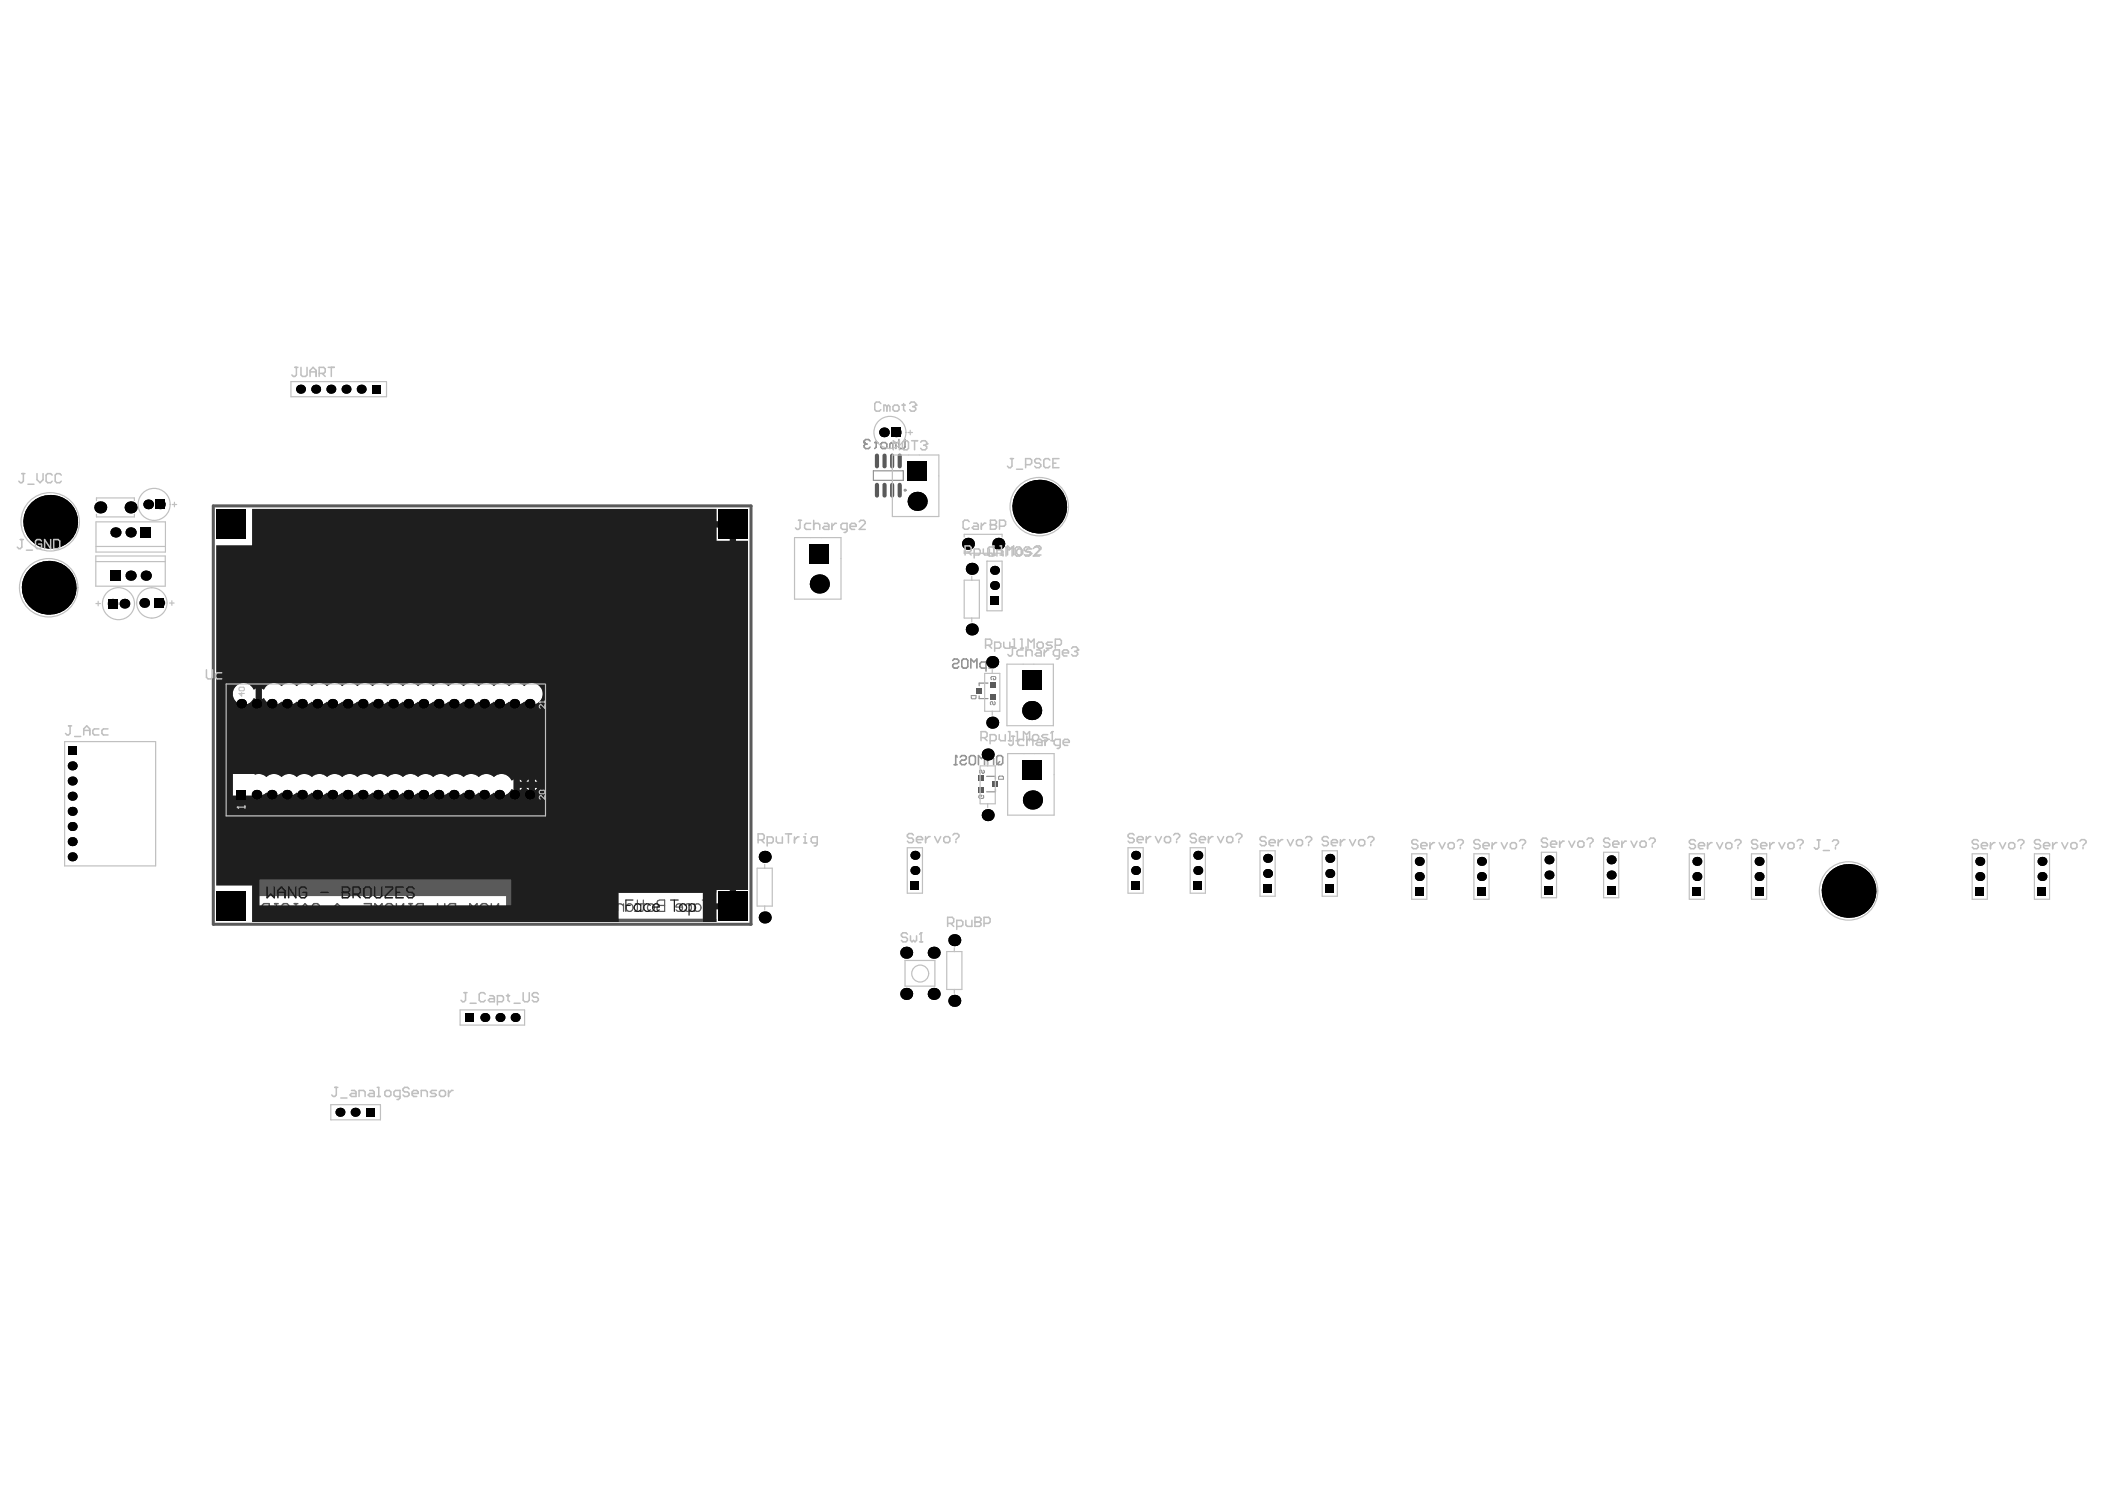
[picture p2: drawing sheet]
<svg xmlns="http://www.w3.org/2000/svg" width="297mm" height="210mm" viewBox="0 0 297 210" stroke-linecap="round" stroke-linejoin="round" font-family="sans-serif">
<path d="M30.1 71.4h75.9v59h-75.9z" fill="none" stroke="#5a5a5a" stroke-width=".43"/>
<path d="M123.2 66.4h4.3v1.4h-4.3zM138.2 98.2v.3h1.2M139.4 96.4h-1.2v.3M139.2 109.5h1.3v.4M140.5 111.3v.4h-1.3" fill="none" stroke="#8c8c8c" stroke-width=".17"/>
<path d="M137.1 98.1h.6v.4l-.1 .1h-.4l-.1-.1zM140.2 95.7v.2h.2l.1-.1v-.3l-.1-.1h-.5l-.1 .1v.3l.1 .1M140.3 99l.1 .1v.2l-.1 .1-.2-.1v-.2l-.1-.1-.2 .1v.2l.1 .1M138.7 112.2l.1 .1v.2l-.1 .1h-.5l-.1-.1v-.2l.1-.1h.3v.2M138.8 108.6l.1 .2v.2l-.2 .1-.1-.1v-.2l-.3-.2-.1 .2v.2l.1 .1M140.9 109.6l.1-.1h.5l.1 .1v.3h-.7z" fill="none" stroke="#8c8c8c" stroke-width=".14"/>
<g fill="none" stroke="#8c8c8c" stroke-width=".21">
<path d="M121.9 62.4h.1M121.9 62.4l.2 .2M122.1 62.6l-.2 .3v.2l.2 .2h.5l.2-.2M122.1 62.6h.3M122.8 62.2l-.2-.2h-.5l-.2 .2v.2M123.4 62.4h.5M123.6 62.2v.9l-.2 .2M124.3 62.6l.2-.2h.4l.2 .2v.5l-.2 .2h-.4l-.2-.2zM126 62.6l.2-.2h.2v.9M126 62.6v.7M126 62.6l-.2-.2-.2 .2v.7M126.9 62v1.1l.2 .2h.4l.2-.2v-1.1"/>
<path d="M134.4 93.2l.2-.2h.5l.2 .2v.2l-.2 .2h-.5l-.2 .2v.2l.2 .2h.5l.2-.2M135.7 93.2l.2-.2h.5l.2 .2v.8l-.2 .2h-.5l-.2-.2zM137 94.2v-1.2l.4 .4 .5-.4v1.2M139.1 94.2h-.6l-.2-.2v-.4l.2-.2h.6v1.3M139.6 93.2l.2-.2h.4l.2 .2v.8l-.2 .2h-.4l-.2-.2zM140 93.8l-.4 .4M134.6 107.9h.5M134.9 106.6h.1M134.9 106.6v1.3M134.9 106.6l.2 .2M135.5 106.8l.2-.2h.4l.3 .2v.2l-.3 .2h-.4l-.2 .2v.3l.2 .2h.4l.3-.2M136.8 106.8l.2-.2h.4l.2 .2v.9l-.2 .2h-.4l-.2-.2z"/>
<path d="M138.1 107.9v-1.3l.4 .4 .4-.4v1.3M139.4 107.9v-.7l.2-.2h.6v.9M140.6 106.8l.3-.2h.4l.2 .2v.9l-.2 .2h-.4l-.3-.2zM141.1 107.4l-.5 .5"/>
<circle cx="127.7" cy="69.2" r=".11"/>
</g>
<path d="M35.6 71.8h65.5v1.7h2.3v.5h.4v2.3h1.8v49.2h-1.8v2.4h-.8v-2.4h-1.9v.4h-15.8v3.7h15.8v.5h-29.7v-3.7h-35.5v3.7h-.3v-5.2h-5.1v-48h5.1zM101.1 74.4v1.9h1.9v-1.9zM36.9 97.1v1.6l.4-.2a1.53 1.53 0 0 0 2.4 .5 1.53 1.53 0 0 0 2.2 0 1.53 1.53 0 0 0 2.1 0 1.53 1.53 0 0 0 2.2 0 1.53 1.53 0 0 0 2.1 0 1.53 1.53 0 0 0 2.1 0 1.53 1.53 0 0 0 2.2 0 1.53 1.53 0 0 0 2.1 0 1.53 1.53 0 0 0 2.2 0 1.53 1.53 0 0 0 2.1 0 1.53 1.53 0 0 0 2.1 0 1.53 1.53 0 0 0 2.2 0 1.53 1.53 0 0 0 2.1 0 1.53 1.53 0 0 0 2.2 0 1.53 1.53 0 0 0 2.1 0 1.53 1.53 0 0 0 2.1 0 1.53 1.53 0 0 0 2.2 0 1.54 1.54 0 0 0 2.1 0 1.54 1.54 0 0 0 0-2.2 1.54 1.54 0 0 0-2.1 0 1.53 1.53 0 0 0-2.2 0 1.53 1.53 0 0 0-2.1 0 1.53 1.53 0 0 0-2.1 0 1.53 1.53 0 0 0-2.2 0 1.53 1.53 0 0 0-2.1 0 1.53 1.53 0 0 0-2.2 0 1.53 1.53 0 0 0-2.1 0 1.53 1.53 0 0 0-2.1 0 1.53 1.53 0 0 0-2.2 0 1.53 1.53 0 0 0-2.1 0 1.53 1.53 0 0 0-2.2 0 1.53 1.53 0 0 0-2.1 0 1.53 1.53 0 0 0-2.1 0 1.53 1.53 0 0 0-2.2 0 1.53 1.53 0 0 0-2.1 0 1.53 1.53 0 0 0-2.2 0 1.53 1.53 0 0 0-2.4 .4zM33.3 96.8a1.54 1.54 0 0 0 .2 2.3 1.54 1.54 0 0 0 2.3-.6l.3 .2v-1.6l-.3 .1a1.53 1.53 0 0 0-2.5-.4zM32.8 109.2v3h3.1l.1-.1a1.52 1.52 0 0 0 1.6-.3 1.53 1.53 0 0 0 2.1 0 1.53 1.53 0 0 0 2.2 0 1.53 1.53 0 0 0 2.1 0 1.53 1.53 0 0 0 2.2 0 1.53 1.53 0 0 0 2.1 0 1.53 1.53 0 0 0 2.1 0 1.53 1.53 0 0 0 2.2 0 1.53 1.53 0 0 0 2.1 0 1.53 1.53 0 0 0 2.2 0 1.53 1.53 0 0 0 2.1 0 1.53 1.53 0 0 0 2.1 0 1.53 1.53 0 0 0 2.2 0 1.53 1.53 0 0 0 2.1 0 1.53 1.53 0 0 0 2.2 0 1.53 1.53 0 0 0 2.1 0 1.53 1.53 0 0 0 2.5-.5l.3 .2v-1.6l-.3 .2a1.53 1.53 0 0 0-2.5-.5 1.53 1.53 0 0 0-2.1 0 1.53 1.53 0 0 0-2.2 0 1.53 1.53 0 0 0-2.1 0 1.53 1.53 0 0 0-2.2 0 1.53 1.53 0 0 0-2.1 0 1.53 1.53 0 0 0-2.1 0 1.53 1.53 0 0 0-2.2 0 1.53 1.53 0 0 0-2.1 0 1.53 1.53 0 0 0-2.2 0 1.53 1.53 0 0 0-2.1 0 1.53 1.53 0 0 0-2.1 0 1.53 1.53 0 0 0-2.2 0 1.53 1.53 0 0 0-2.1 0 1.53 1.53 0 0 0-2.2 0 1.53 1.53 0 0 0-2.1 0 1.52 1.52 0 0 0-1.6-.3l-.1-.1zM75.5 109.9v.4h.3zM74.4 110.1l-.1 .2h.3v-.4zM73.3 109.9v.4h.4zM75.5 111.1v.4l.3-.4zM74.3 111.1l.3 .4v-.4zM73.3 111.1v.4l.4-.4z" fill="#5a5a5a"/>
<g fill="none" stroke="#5a5a5a" stroke-width=".17">
<path d="M87.1 127.8l-.3-.3-.4 .1-.1 1M87.1 127.8l.1-.2 .2-.1 .4 .1 .2 .2M87.1 127.8v.8M88 127.5v1.1M89.6 127.5h.6M89.9 127v1.3v.2l-.3 .1M90.5 127.5h.5M90.8 127v1.3l-.1 .2-.3 .1M92.8 127.1l.3-.1h.7v1.6h-.7a.42 .42 0 0 1-.4-.5 .42 .42 0 0 1 .4-.4l-.2-.1a.36 .36 0 0 1-.1-.5zM93.1 127.7h.7M95.5 127.6a.48 .48 0 0 1 .5-.1 .48 .48 0 0 1 .3 .5h-.9zM96.3 128a.51 .51 0 0 1-.3 .5 .51 .51 0 0 1-.6-.2"/>
<path d="M96.7 127.7a.51 .51 0 0 1 .7 0 .51 .51 0 0 1 0 .7 .51 .51 0 0 1-.7-.1M98 127.5v1.1M98 127.7a.51 .51 0 0 1 .8 0 .51 .51 0 0 1 0 .7 .51 .51 0 0 1-.8-.1M99.1 127h1v1.6M99.5 127.7h.6"/>
<circle cx="88.8" cy="128" r=".53"/>
<circle cx="91.8" cy="128" r=".53"/>
</g>
<g fill="none" stroke="#5a5a5a" stroke-width=".21">
<path d="M37.5 128.5l-.5 .5M38 128.5h-.8l-.2-.3v-.5l.2-.2h.8v1.5M38.7 127.5h.6M38.7 129h.6M39 127.5v1.5M39.8 127.7l.2-.2h.5l.3 .2v.3l-.3 .2h-.5l-.2 .3v.2l.2 .3h.5l.3-.3M41.5 127.5h.5M41.5 129h.5M41.8 127.5v1.5M42.5 128.2h1M42.5 129v-1l.5-.5 .5 .5v1M44.1 127.7l.2-.2h.5l.3 .2v.3l-.3 .2h-.5l-.2 .3v.2l.2 .3h.5l.3-.3"/>
<path d="M47.1 128.2h1M47.1 129v-1l.5-.5 .5 .5v1M50.6 128.7h.3v.3h-.3zM50.6 128h.3v.2h-.3zM51.4 127.5h1v1.5h-1M51.9 128.2h.5M52.9 129v-1.5l.5 .5 .5-.5v1.5M54.4 127.7l.3-.2h.5l.2 .2v1l-.2 .3h-.5l-.3-.3zM55.9 127.5v1.5l1-1.5v1.5M57.7 127.5h.5M57.7 129h.5M58 127.5v1.5"/>
<path d="M58.7 127.7l.3-.2h.7v1.5h-.7l-.3-.3v-.2l.3-.3-.3-.2zM59 128.2h.7M59.7 128.2h.1M61.7 127.5v1.2l.3 .3h.5l.3-.3v-1.2M63.3 127.7l.2-.2h.8v1.5h-.8l-.2-.3zM66.3 129v-1.5l.5 .5 .5-.5v1.5M67.8 127.7l.3-.2h.5l.2 .2v1l-.2 .3h-.5l-.3-.3zM69.3 127.5v1.5l1-1.5v1.5"/>
</g>
<g fill="#000">
<circle cx="42.4" cy="54.9" r=".63"/>
<circle cx="44.5" cy="54.9" r=".63"/>
<circle cx="46.7" cy="54.9" r=".63"/>
<circle cx="48.8" cy="54.9" r=".63"/>
<circle cx="51" cy="54.9" r=".63"/>
<circle cx="7.1" cy="73.6" r="3.8"/>
<circle cx="14.1" cy="71.6" r=".85"/>
<circle cx="16.3" cy="75.1" r=".72"/>
<circle cx="18.4" cy="75.1" r=".72"/>
<circle cx="18.4" cy="71.6" r=".85"/>
<circle cx="20.9" cy="71.2" r=".68"/>
<circle cx="22.6" cy="71.2" r=".68"/>
<circle cx="124.7" cy="61" r=".68"/>
<circle cx="126.4" cy="61" r=".68"/>
<circle cx="129.4" cy="70.7" r="1.35"/>
<circle cx="136.6" cy="76.7" r=".85"/>
<circle cx="140.9" cy="76.7" r=".85"/>
<circle cx="146.7" cy="71.5" r="3.8"/>
<circle cx="6.9" cy="82.9" r="3.8"/>
<circle cx="15.9" cy="85.2" r=".68"/>
<circle cx="17.6" cy="85.2" r=".68"/>
<circle cx="18.4" cy="81.2" r=".72"/>
<circle cx="20.4" cy="85" r=".68"/>
<circle cx="20.6" cy="81.2" r=".72"/>
<circle cx="22.5" cy="85" r=".68"/>
<circle cx="34.1" cy="99.3" r=".67"/>
<circle cx="36.2" cy="99.3" r=".67"/>
<circle cx="38.3" cy="99.3" r=".67"/>
<circle cx="40.5" cy="99.3" r=".67"/>
<circle cx="42.6" cy="99.3" r=".67"/>
<circle cx="44.8" cy="99.3" r=".67"/>
<circle cx="46.9" cy="99.3" r=".67"/>
<circle cx="49" cy="99.3" r=".67"/>
<circle cx="51.2" cy="99.3" r=".67"/>
<circle cx="53.3" cy="99.3" r=".67"/>
<circle cx="55.5" cy="99.3" r=".67"/>
<circle cx="57.6" cy="99.3" r=".67"/>
<circle cx="59.7" cy="99.3" r=".67"/>
<circle cx="61.9" cy="99.3" r=".67"/>
<circle cx="64" cy="99.3" r=".67"/>
<circle cx="66.2" cy="99.3" r=".67"/>
<circle cx="68.3" cy="99.3" r=".67"/>
<circle cx="70.4" cy="99.3" r=".67"/>
<circle cx="72.6" cy="99.3" r=".67"/>
<circle cx="74.7" cy="99.3" r=".67"/>
<circle cx="115.6" cy="82.4" r="1.35"/>
<circle cx="137.1" cy="88.8" r=".85"/>
<circle cx="137.1" cy="80.2" r=".85"/>
<circle cx="140" cy="93.4" r=".85"/>
<circle cx="140.3" cy="82.6" r=".63"/>
<circle cx="140.3" cy="80.5" r=".63"/>
<circle cx="10.2" cy="114.5" r=".63"/>
<circle cx="10.2" cy="112.3" r=".63"/>
<circle cx="10.2" cy="110.2" r=".63"/>
<circle cx="10.2" cy="118.7" r=".63"/>
<circle cx="10.2" cy="108" r=".63"/>
<circle cx="10.2" cy="116.6" r=".63"/>
<circle cx="36.2" cy="112.1" r=".67"/>
<circle cx="38.3" cy="112.1" r=".67"/>
<circle cx="40.5" cy="112.1" r=".67"/>
<circle cx="42.6" cy="112.1" r=".67"/>
<circle cx="44.8" cy="112.1" r=".67"/>
<circle cx="46.9" cy="112.1" r=".67"/>
<circle cx="49" cy="112.1" r=".67"/>
<circle cx="51.2" cy="112.1" r=".67"/>
<circle cx="53.3" cy="112.1" r=".67"/>
<circle cx="55.5" cy="112.1" r=".67"/>
<circle cx="57.6" cy="112.1" r=".67"/>
<circle cx="59.7" cy="112.1" r=".67"/>
<circle cx="61.9" cy="112.1" r=".67"/>
<circle cx="64" cy="112.1" r=".67"/>
<circle cx="66.2" cy="112.1" r=".67"/>
<circle cx="68.3" cy="112.1" r=".67"/>
<circle cx="70.4" cy="112.1" r=".67"/>
<circle cx="72.6" cy="112.1" r=".67"/>
<circle cx="74.7" cy="112.1" r=".67"/>
<circle cx="139.4" cy="106.4" r=".85"/>
<circle cx="139.4" cy="115" r=".85"/>
<circle cx="140" cy="101.9" r=".85"/>
<circle cx="145.6" cy="100.2" r="1.35"/>
<circle cx="145.7" cy="112.8" r="1.35"/>
<circle cx="10.2" cy="120.9" r=".63"/>
<circle cx="107.9" cy="129.4" r=".85"/>
<circle cx="107.9" cy="120.9" r=".85"/>
<circle cx="127.9" cy="134.4" r=".85"/>
<circle cx="129.1" cy="120.7" r=".63"/>
<circle cx="129.1" cy="122.8" r=".63"/>
<circle cx="131.8" cy="134.4" r=".85"/>
<circle cx="134.7" cy="132.6" r=".85"/>
<circle cx="160.2" cy="122.8" r=".63"/>
<circle cx="160.2" cy="120.7" r=".63"/>
<circle cx="169" cy="120.7" r=".63"/>
<circle cx="169" cy="122.8" r=".63"/>
<circle cx="178.9" cy="123.2" r=".63"/>
<circle cx="178.9" cy="121.1" r=".63"/>
<circle cx="187.6" cy="121.1" r=".63"/>
<circle cx="187.6" cy="123.2" r=".63"/>
<circle cx="200.3" cy="123.6" r=".63"/>
<circle cx="200.3" cy="121.5" r=".63"/>
<circle cx="209.1" cy="123.6" r=".63"/>
<circle cx="209.1" cy="121.5" r=".63"/>
<circle cx="218.6" cy="123.4" r=".63"/>
<circle cx="218.6" cy="121.3" r=".63"/>
<circle cx="227.4" cy="123.4" r=".63"/>
<circle cx="227.4" cy="121.3" r=".63"/>
<circle cx="239.4" cy="123.6" r=".63"/>
<circle cx="239.4" cy="121.5" r=".63"/>
<circle cx="248.2" cy="123.6" r=".63"/>
<circle cx="248.2" cy="121.5" r=".63"/>
<circle cx="260.9" cy="125.7" r="3.8"/>
<circle cx="279.4" cy="121.5" r=".63"/>
<circle cx="279.4" cy="123.6" r=".63"/>
<circle cx="288.1" cy="123.6" r=".63"/>
<circle cx="288.1" cy="121.5" r=".63"/>
<circle cx="48" cy="156.9" r=".63"/>
<circle cx="50.1" cy="156.9" r=".63"/>
<circle cx="68.4" cy="143.5" r=".63"/>
<circle cx="70.6" cy="143.5" r=".63"/>
<circle cx="72.7" cy="143.5" r=".63"/>
<circle cx="127.9" cy="140.2" r=".85"/>
<circle cx="131.8" cy="140.2" r=".85"/>
<circle cx="134.7" cy="141.2" r=".85"/>
</g>
<g fill="#000">
<path d="M52.5 54.3h1.2v1.2h-1.2z" fill-rule="evenodd"/>
<path d="M19.9 74.4h1.4v1.4h-1.4z" fill-rule="evenodd"/>
<path d="M30.5 71.9h4.2v4.2h-4.2z" fill-rule="evenodd"/>
<path d="M101.3 71.9h4.2v4.2h-4.2z" fill-rule="evenodd"/>
<path d="M114.3 76.8h2.7v2.6h-2.7z" fill-rule="evenodd"/>
<path d="M128.1 65.1h2.7v2.7h-2.7z" fill-rule="evenodd"/>
<path d="M15.6 80.5h1.4v1.4h-1.4z" fill-rule="evenodd"/>
<path d="M139.7 84.1h1.3v1.3h-1.3z" fill-rule="evenodd"/>
<path d="M144.2 94.6h2.7v2.7h-2.7z" fill-rule="evenodd"/>
<path d="M9.6 105.3h1.2v1.2h-1.2z" fill-rule="evenodd"/>
<path d="M33.4 111.4h1.3v1.4h-1.3z" fill-rule="evenodd"/>
<path d="M144.3 107.2h2.7v2.7h-2.7z" fill-rule="evenodd"/>
<path d="M30.5 125.8h4.2v4.2h-4.2z" fill-rule="evenodd"/>
<path d="M101.3 125.8h4.2v4.2h-4.2z" fill-rule="evenodd"/>
<path d="M128.5 124.3h1.2v1.3h-1.2z" fill-rule="evenodd"/>
<path d="M159.6 124.3h1.3v1.3h-1.3z" fill-rule="evenodd"/>
<path d="M168.4 124.3h1.3v1.3h-1.3z" fill-rule="evenodd"/>
<path d="M178.2 124.7h1.3v1.3h-1.3z" fill-rule="evenodd"/>
<path d="M187 124.7h1.3v1.3h-1.3z" fill-rule="evenodd"/>
<path d="M199.6 125.2h1.3v1.2h-1.3z" fill-rule="evenodd"/>
<path d="M208.4 125.2h1.3v1.2h-1.3z" fill-rule="evenodd"/>
<path d="M217.9 124.9h1.3v1.3h-1.3z" fill-rule="evenodd"/>
<path d="M226.7 124.9h1.3v1.3h-1.3z" fill-rule="evenodd"/>
<path d="M238.8 125.2h1.3v1.2h-1.3z" fill-rule="evenodd"/>
<path d="M247.6 125.2h1.3v1.2h-1.3z" fill-rule="evenodd"/>
<path d="M278.7 125.2h1.3v1.2h-1.3z" fill-rule="evenodd"/>
<path d="M287.5 125.2h1.3v1.2h-1.3z" fill-rule="evenodd"/>
<path d="M51.6 156.3h1.3v1.2h-1.3z" fill-rule="evenodd"/>
<path d="M65.6 142.9h1.3v1.3h-1.3z" fill-rule="evenodd"/>
</g>
<g fill="#5a5a5a">
<path d="M140.1 110.2h.8v.8h-.8z" fill-rule="evenodd"/>
<path d="M139.8 96.3h.8v.7h-.8z" fill-rule="evenodd"/>
</g>
<path d="M123.7 64.3v1.5M123.7 68.4v1.5M124.8 64.3v1.5M124.8 68.4v1.5M127 64.3v1.5M127 68.4v1.5" fill="none" stroke="#5a5a5a" stroke-width=".59"/>
<g fill="#5a5a5a">
<path d="M138.1 111h.8v.8h-.8z" fill-rule="evenodd"/>
<path d="M138.1 109.4h.8v.8h-.8z" fill-rule="evenodd"/>
<path d="M139.8 97.9h.8v.7h-.8z" fill-rule="evenodd"/>
<path d="M137.8 97.1h.8v.7h-.8z" fill-rule="evenodd"/>
</g>
<path d="M125.9 64.3v1.5M125.9 68.4v1.5" fill="none" stroke="#5a5a5a" stroke-width=".59"/>
<path d="M35.6 71.8h65.5v1.7h2.3v.5h.4v2.3h1.8v49.2h-1.8v2.4h-.4v.4h-2.3v1.8h-1.9v-4.2h-11.9v4.2h-51.7v-5.2h-5.1v-48h5.1zM101.1 74.4v1.9h1.9v-1.9zM36.9 97.1v1.6l.4-.2a1.53 1.53 0 0 0 2.4 .5 1.53 1.53 0 0 0 2.2 0 1.53 1.53 0 0 0 2.1 0 1.53 1.53 0 0 0 2.2 0 1.53 1.53 0 0 0 2.1 0 1.53 1.53 0 0 0 2.1 0 1.53 1.53 0 0 0 2.2 0 1.53 1.53 0 0 0 2.1 0 1.53 1.53 0 0 0 2.2 0 1.53 1.53 0 0 0 2.1 0 1.53 1.53 0 0 0 2.1 0 1.53 1.53 0 0 0 2.2 0 1.53 1.53 0 0 0 2.1 0 1.53 1.53 0 0 0 2.2 0 1.53 1.53 0 0 0 2.1 0 1.53 1.53 0 0 0 2.1 0 1.53 1.53 0 0 0 2.2 0 1.54 1.54 0 0 0 2.1 0 1.54 1.54 0 0 0 0-2.2 1.54 1.54 0 0 0-2.1 0 1.53 1.53 0 0 0-2.2 0 1.53 1.53 0 0 0-2.1 0 1.53 1.53 0 0 0-2.1 0 1.53 1.53 0 0 0-2.2 0 1.53 1.53 0 0 0-2.1 0 1.53 1.53 0 0 0-2.2 0 1.53 1.53 0 0 0-2.1 0 1.53 1.53 0 0 0-2.1 0 1.53 1.53 0 0 0-2.2 0 1.53 1.53 0 0 0-2.1 0 1.53 1.53 0 0 0-2.2 0 1.53 1.53 0 0 0-2.1 0 1.53 1.53 0 0 0-2.1 0 1.53 1.53 0 0 0-2.2 0 1.53 1.53 0 0 0-2.1 0 1.53 1.53 0 0 0-2.2 0 1.53 1.53 0 0 0-2.4 .4zM33.3 96.8a1.54 1.54 0 0 0 .2 2.3 1.54 1.54 0 0 0 2.3-.6l.3 .2v-1.6l-.3 .1a1.53 1.53 0 0 0-2.5-.4zM32.8 109.2v3h3.1l.1-.1a1.52 1.52 0 0 0 1.6-.3 1.53 1.53 0 0 0 2.1 0 1.53 1.53 0 0 0 2.2 0 1.53 1.53 0 0 0 2.1 0 1.53 1.53 0 0 0 2.2 0 1.53 1.53 0 0 0 2.1 0 1.53 1.53 0 0 0 2.1 0 1.53 1.53 0 0 0 2.2 0 1.53 1.53 0 0 0 2.1 0 1.53 1.53 0 0 0 2.2 0 1.53 1.53 0 0 0 2.1 0 1.53 1.53 0 0 0 2.1 0 1.53 1.53 0 0 0 2.2 0 1.53 1.53 0 0 0 2.1 0 1.53 1.53 0 0 0 2.2 0 1.53 1.53 0 0 0 2.1 0 1.53 1.53 0 0 0 2.5-.5l.3 .2v-1.6l-.3 .2a1.53 1.53 0 0 0-2.5-.5 1.53 1.53 0 0 0-2.1 0 1.53 1.53 0 0 0-2.2 0 1.53 1.53 0 0 0-2.1 0 1.53 1.53 0 0 0-2.2 0 1.53 1.53 0 0 0-2.1 0 1.53 1.53 0 0 0-2.1 0 1.53 1.53 0 0 0-2.2 0 1.53 1.53 0 0 0-2.1 0 1.53 1.53 0 0 0-2.2 0 1.53 1.53 0 0 0-2.1 0 1.53 1.53 0 0 0-2.1 0 1.53 1.53 0 0 0-2.2 0 1.53 1.53 0 0 0-2.1 0 1.53 1.53 0 0 0-2.2 0 1.53 1.53 0 0 0-2.1 0 1.52 1.52 0 0 0-1.6-.3l-.1-.1zM75.5 109.9v.4h.3zM74.4 110.1l-.1 .2h.3v-.4zM73.3 109.9v.4h.4zM75.5 111.1v.4l.3-.4zM74.3 111.1l.3 .4v-.4zM73.3 111.1v.4l.4-.4zM101.1 125.5v1.9h1.9v-1.9zM36.6 124.1v3.6h35.5v-3.6z" fill="#1e1e1e"/>
<g fill="none" stroke="#1e1e1e" stroke-width=".17">
<path d="M88.3 127.7h.6M89.3 127h-1v1.6M90.4 127.5v1.1M90.4 127.7a.51 .51 0 0 0-.7 0 .51 .51 0 0 0 0 .7 .51 .51 0 0 0 .7-.1M91.8 127.7a.51 .51 0 0 0-.8 0 .51 .51 0 0 0 0 .7 .51 .51 0 0 0 .8-.1M92.1 128a.51 .51 0 0 0 .3 .5 .51 .51 0 0 0 .6-.2M92.2 127.7a.44 .44 0 0 1 .5-.2 .44 .44 0 0 1 .3 .5h-.9zM94.6 127h1.1M95.2 127v1.6M97.2 127.7a.51 .51 0 0 1 .8 0 .51 .51 0 0 1 0 .7 .51 .51 0 0 1-.8-.1M97.2 127.5v1.6"/>
<circle cx="96.4" cy="128" r=".53"/>
</g>
<g fill="none" stroke="#1e1e1e" stroke-width=".21">
<path d="M37.7 125.1v1.5l.5-.5 .5 .5v-1.5M39.2 126.6v-1l.5-.5 .5 .5v1M39.2 125.9h1M41.7 125.1v1.5l-1-1.5v1.5M43.3 125.4l-.3-.3h-.5l-.3 .3v1l.3 .2h.5l.3-.2v-.5h-.5M45.3 125.9h1M48.3 125.9h.1M48.3 125.9h.8M48.3 125.1h.8l.2 .3v.2l-.2 .3 .2 .2v.3l-.2 .2h-.8zM49.8 126.1h.8l.2-.2v-.5l-.2-.3h-.8v1.5M50.3 126.1l.5 .5M51.3 125.4l.3-.3h.5l.3 .3v1l-.3 .2h-.5l-.3-.2z"/>
<path d="M52.9 125.1v1.3l.2 .2h.5l.3-.2v-1.3M54.4 125.1h1v.3l-1 1v.2h1M55.9 125.9h.5M56.9 125.1h-1v1.5h1M58.4 125.4l-.2-.3h-.5l-.3 .3v.2l.3 .3h.5l.2 .2v.3l-.2 .2h-.5l-.3-.2"/>
</g>
<g fill="#000">
<path d="M52.5 54.3h1.2v1.2h-1.2z" fill-rule="evenodd"/>
<path d="M19.9 74.4h1.4v1.4h-1.4z" fill-rule="evenodd"/>
<path d="M21.9 70.5h1.4v1.3h-1.4z" fill-rule="evenodd"/>
<path d="M30.5 71.9h4.2v4.2h-4.2z" fill-rule="evenodd"/>
<path d="M101.3 71.9h4.2v4.2h-4.2z" fill-rule="evenodd"/>
<path d="M114.3 76.8h2.7v2.6h-2.7z" fill-rule="evenodd"/>
<path d="M125.7 60.3h1.4v1.4h-1.4z" fill-rule="evenodd"/>
<path d="M128.1 65.1h2.7v2.7h-2.7z" fill-rule="evenodd"/>
<path d="M15.2 84.5h1.4v1.3h-1.4z" fill-rule="evenodd"/>
<path d="M15.6 80.5h1.4v1.4h-1.4z" fill-rule="evenodd"/>
<path d="M21.8 84.4h1.4v1.3h-1.4z" fill-rule="evenodd"/>
<path d="M139.7 84.1h1.3v1.3h-1.3z" fill-rule="evenodd"/>
<path d="M144.2 94.6h2.7v2.7h-2.7z" fill-rule="evenodd"/>
<path d="M9.6 105.3h1.2v1.2h-1.2z" fill-rule="evenodd"/>
<path d="M33.4 111.4h1.3v1.4h-1.3z" fill-rule="evenodd"/>
<path d="M144.3 107.2h2.7v2.7h-2.7z" fill-rule="evenodd"/>
<path d="M30.5 125.8h4.2v4.2h-4.2z" fill-rule="evenodd"/>
<path d="M101.3 125.8h4.2v4.2h-4.2z" fill-rule="evenodd"/>
<path d="M128.5 124.3h1.2v1.3h-1.2z" fill-rule="evenodd"/>
<path d="M159.6 124.3h1.3v1.3h-1.3z" fill-rule="evenodd"/>
<path d="M168.4 124.3h1.3v1.3h-1.3z" fill-rule="evenodd"/>
<path d="M178.2 124.7h1.3v1.3h-1.3z" fill-rule="evenodd"/>
<path d="M187 124.7h1.3v1.3h-1.3z" fill-rule="evenodd"/>
<path d="M199.6 125.2h1.3v1.2h-1.3z" fill-rule="evenodd"/>
<path d="M208.4 125.2h1.3v1.2h-1.3z" fill-rule="evenodd"/>
<path d="M217.9 124.9h1.3v1.3h-1.3z" fill-rule="evenodd"/>
<path d="M226.7 124.9h1.3v1.3h-1.3z" fill-rule="evenodd"/>
<path d="M238.8 125.2h1.3v1.2h-1.3z" fill-rule="evenodd"/>
<path d="M247.6 125.2h1.3v1.2h-1.3z" fill-rule="evenodd"/>
<path d="M278.7 125.2h1.3v1.2h-1.3z" fill-rule="evenodd"/>
<path d="M287.5 125.2h1.3v1.2h-1.3z" fill-rule="evenodd"/>
<path d="M51.6 156.3h1.3v1.2h-1.3z" fill-rule="evenodd"/>
<path d="M65.6 142.9h1.3v1.3h-1.3z" fill-rule="evenodd"/>
</g>
<g fill="#000">
<circle cx="42.4" cy="54.9" r=".63"/>
<circle cx="44.5" cy="54.9" r=".63"/>
<circle cx="46.7" cy="54.9" r=".63"/>
<circle cx="48.8" cy="54.9" r=".63"/>
<circle cx="51" cy="54.9" r=".63"/>
<circle cx="7.1" cy="73.6" r="3.8"/>
<circle cx="14.1" cy="71.6" r=".85"/>
<circle cx="16.3" cy="75.1" r=".72"/>
<circle cx="18.4" cy="75.1" r=".72"/>
<circle cx="18.4" cy="71.6" r=".85"/>
<circle cx="20.9" cy="71.2" r=".68"/>
<circle cx="124.7" cy="61" r=".68"/>
<circle cx="129.4" cy="70.7" r="1.35"/>
<circle cx="136.6" cy="76.7" r=".85"/>
<circle cx="140.9" cy="76.7" r=".85"/>
<circle cx="146.7" cy="71.5" r="3.8"/>
<circle cx="6.9" cy="82.9" r="3.8"/>
<circle cx="17.6" cy="85.2" r=".68"/>
<circle cx="18.4" cy="81.2" r=".72"/>
<circle cx="20.4" cy="85" r=".68"/>
<circle cx="20.6" cy="81.2" r=".72"/>
<circle cx="34.1" cy="99.3" r=".67"/>
<circle cx="36.2" cy="99.3" r=".67"/>
<circle cx="38.3" cy="99.3" r=".67"/>
<circle cx="40.5" cy="99.3" r=".67"/>
<circle cx="42.6" cy="99.3" r=".67"/>
<circle cx="44.8" cy="99.3" r=".67"/>
<circle cx="46.9" cy="99.3" r=".67"/>
<circle cx="49" cy="99.3" r=".67"/>
<circle cx="51.2" cy="99.3" r=".67"/>
<circle cx="53.3" cy="99.3" r=".67"/>
<circle cx="55.5" cy="99.3" r=".67"/>
<circle cx="57.6" cy="99.3" r=".67"/>
<circle cx="59.7" cy="99.3" r=".67"/>
<circle cx="61.9" cy="99.3" r=".67"/>
<circle cx="64" cy="99.3" r=".67"/>
<circle cx="66.2" cy="99.3" r=".67"/>
<circle cx="68.3" cy="99.3" r=".67"/>
<circle cx="70.4" cy="99.3" r=".67"/>
<circle cx="72.6" cy="99.3" r=".67"/>
<circle cx="74.7" cy="99.3" r=".67"/>
<circle cx="115.6" cy="82.4" r="1.35"/>
<circle cx="137.1" cy="88.8" r=".85"/>
<circle cx="137.1" cy="80.2" r=".85"/>
<circle cx="140" cy="93.4" r=".85"/>
<circle cx="140.3" cy="82.6" r=".63"/>
<circle cx="140.3" cy="80.5" r=".63"/>
<circle cx="10.2" cy="114.5" r=".63"/>
<circle cx="10.2" cy="112.3" r=".63"/>
<circle cx="10.2" cy="110.2" r=".63"/>
<circle cx="10.2" cy="118.7" r=".63"/>
<circle cx="10.2" cy="108" r=".63"/>
<circle cx="10.2" cy="116.6" r=".63"/>
<circle cx="36.2" cy="112.1" r=".67"/>
<circle cx="38.3" cy="112.1" r=".67"/>
<circle cx="40.5" cy="112.1" r=".67"/>
<circle cx="42.6" cy="112.1" r=".67"/>
<circle cx="44.8" cy="112.1" r=".67"/>
<circle cx="46.9" cy="112.1" r=".67"/>
<circle cx="49" cy="112.1" r=".67"/>
<circle cx="51.2" cy="112.1" r=".67"/>
<circle cx="53.3" cy="112.1" r=".67"/>
<circle cx="55.5" cy="112.1" r=".67"/>
<circle cx="57.6" cy="112.1" r=".67"/>
<circle cx="59.7" cy="112.1" r=".67"/>
<circle cx="61.9" cy="112.1" r=".67"/>
<circle cx="64" cy="112.1" r=".67"/>
<circle cx="66.2" cy="112.1" r=".67"/>
<circle cx="68.3" cy="112.1" r=".67"/>
<circle cx="70.4" cy="112.1" r=".67"/>
<circle cx="72.6" cy="112.1" r=".67"/>
<circle cx="74.7" cy="112.1" r=".67"/>
<circle cx="139.4" cy="106.4" r=".85"/>
<circle cx="139.4" cy="115" r=".85"/>
<circle cx="140" cy="101.9" r=".85"/>
<circle cx="145.6" cy="100.2" r="1.35"/>
<circle cx="145.7" cy="112.8" r="1.35"/>
<circle cx="10.2" cy="120.9" r=".63"/>
<circle cx="107.9" cy="129.4" r=".85"/>
<circle cx="107.9" cy="120.9" r=".85"/>
<circle cx="127.9" cy="134.4" r=".85"/>
<circle cx="129.1" cy="120.7" r=".63"/>
<circle cx="129.1" cy="122.8" r=".63"/>
<circle cx="131.8" cy="134.4" r=".85"/>
<circle cx="134.7" cy="132.6" r=".85"/>
<circle cx="160.2" cy="122.8" r=".63"/>
<circle cx="160.2" cy="120.7" r=".63"/>
<circle cx="169" cy="120.7" r=".63"/>
<circle cx="169" cy="122.8" r=".63"/>
<circle cx="178.9" cy="123.2" r=".63"/>
<circle cx="178.9" cy="121.1" r=".63"/>
<circle cx="187.6" cy="121.1" r=".63"/>
<circle cx="187.6" cy="123.2" r=".63"/>
<circle cx="200.3" cy="123.6" r=".63"/>
<circle cx="200.3" cy="121.5" r=".63"/>
<circle cx="209.1" cy="123.6" r=".63"/>
<circle cx="209.1" cy="121.5" r=".63"/>
<circle cx="218.6" cy="123.4" r=".63"/>
<circle cx="218.6" cy="121.3" r=".63"/>
<circle cx="227.4" cy="123.4" r=".63"/>
<circle cx="227.4" cy="121.3" r=".63"/>
<circle cx="239.4" cy="123.6" r=".63"/>
<circle cx="239.4" cy="121.5" r=".63"/>
<circle cx="248.2" cy="123.6" r=".63"/>
<circle cx="248.2" cy="121.5" r=".63"/>
<circle cx="260.9" cy="125.7" r="3.8"/>
<circle cx="279.4" cy="121.5" r=".63"/>
<circle cx="279.4" cy="123.6" r=".63"/>
<circle cx="288.1" cy="123.6" r=".63"/>
<circle cx="288.1" cy="121.5" r=".63"/>
<circle cx="48" cy="156.9" r=".63"/>
<circle cx="50.1" cy="156.9" r=".63"/>
<circle cx="68.4" cy="143.5" r=".63"/>
<circle cx="70.6" cy="143.5" r=".63"/>
<circle cx="72.7" cy="143.5" r=".63"/>
<circle cx="127.9" cy="140.2" r=".85"/>
<circle cx="131.8" cy="140.2" r=".85"/>
<circle cx="134.7" cy="141.2" r=".85"/>
</g>
<g fill="none" stroke="#c0c0c0" stroke-width=".17">
<path d="M41.1 53.8h13.4v2.2h-13.4zM13.5 78.4h9.8v4.3h-9.8zM13.5 79.2h9.8M13.5 73.6h9.8v4.3h-9.8zM13.5 77.1h9.8M13.6 70.6v-.4h5.4v.4M13.6 72.5v.4h5.4v-.4M24.3 71.2h.6M24.6 70.8v.7M112.1 75.8h6.6v8.7h-6.6zM125.9 64.2h6.6v8.7h-6.6zM128.1 61h.7"/>
<path d="M128.4 60.7v.6M136.1 75.7v-.3h5.3v.3M136.1 77.7v.3h5.3v-.3M139.3 79.2h2.1v7h-2.1zM139.3 79.2h.1M13.5 85.1h.7M13.9 84.8v.7M23.9 85.1h.7M24.3 84.7v.7M76.9 96.5h-45v18.6h45.1v-18.6M136.1 81.8h2.1v5.4h-2.1zM137.1 81.3v.5"/>
<path d="M137.1 87.2v.5M138.9 95h2.2v5.3h-2.2zM140 94.5v.5M142.1 93.7h6.5v8.7h-6.5zM9.1 104.6h12.9v17.5h-12.9zM33.5 113.9h.1M33.5 113.9h1.1M33.5 113.9l.2 .1M34.6 113.7v.3M128 119.6h2.2v6.4h-2.2zM138.3 108h2.1v5.4h-2.1zM139.4 107.5v.5"/>
<path d="M139.4 113.4v.5M140 100.3v.6M142.2 106.3h6.5v8.7h-6.5zM159.2 119.6h2.1v6.4h-2.1zM168 119.6h2.1v6.4h-2.1zM106.8 122.5h2.2v5.3h-2.2zM107.9 121.9v.6M107.9 127.8v.6M127.7 135.5h4.2v3.6h-4.2zM133.6 134.2h2.1v5.4h-2.1zM134.7 133.7v.5M134.7 139.6v.5"/>
<path d="M177.8 120h2.1v6.4h-2.1zM186.6 120h2.1v6.4h-2.1zM199.2 120.4h2.1v6.5h-2.1zM208 120.4h2.1v6.5h-2.1zM217.5 120.2h2.1v6.4h-2.1zM226.3 120.2h2.1v6.4h-2.1zM238.4 120.4h2.1v6.5h-2.1zM247.2 120.4h2.1v6.5h-2.1zM278.3 120.4h2.1v6.5h-2.1zM287.1 120.4h2.1v6.5h-2.1zM46.7 155.8h7v2.2h-7zM64.9 142.5h9.1v2.1h-9.1z"/>
<circle cx="7.1" cy="73.6" r="4.1"/>
<circle cx="21.7" cy="71.2" r="2.26"/>
<circle cx="125.6" cy="61" r="2.26"/>
<circle cx="146.7" cy="71.5" r="4.1"/>
<circle cx="6.9" cy="82.9" r="4.1"/>
<circle cx="16.7" cy="85.2" r="2.26"/>
<circle cx="21.4" cy="85.1" r="2.14"/>
<circle cx="129.8" cy="137.3" r="1.2"/>
<circle cx="260.9" cy="125.7" r="4.1"/>
</g>
<path d="M33.9 96.9h.5l.1 .2v.2l-.1 .1h-.5l-.2-.1v-.2zM34.1 97.7v.5l-.4-.4h.8M76.1 99h.1M76.1 99h.8M76.1 99l.1 .2M76.9 98.9v.3M76.9 99.4v.5l-.5-.5-.3 .1v.3l.1 .1M76.2 111.5h.5l.2 .1v.3l-.2 .1h-.5l-.1-.1v-.3zM76.9 112.2v.5l-.5-.5h-.2l-.1 .2v.2l.1 .1" fill="none" stroke="#c0c0c0" stroke-width=".15"/>
<g fill="none" stroke="#c0c0c0" stroke-width=".21">
<path d="M41.6 51.8h.4M41.8 51.8v1.1l-.2 .2h-.2l-.2-.2M42.5 51.8v1.1l.2 .2h.4l.2-.2v-1.1M43.8 53.1v-.9l.4-.4 .4 .4v.9M43.8 52.5h.8M45 52.7h.7l.2-.2v-.5l-.2-.2h-.7v1.3M45.5 52.7l.4 .4M46.3 51.8h.9M46.7 51.8v1.3M124.3 56.9l-.2-.2h-.4l-.3 .2v.9l.3 .2h.4l.2-.2M125.2 57.4l-.3-.3h-.2v.9M125.2 57.4v.6"/>
<path d="M125.2 57.4l.2-.3 .2 .3v.6M126 57.4l.2-.3h.5l.2 .3v.4l-.2 .2h-.5l-.2-.2zM127.3 57.1h.4M127.5 56.9v.9l.2 .2M128.4 56.9l.2-.2h.4l.2 .2v.2M128.8 57.4h.2M129 57.4l.2 .2v.2l-.2 .2h-.4l-.2-.2M129.2 57.1h.1M129.2 57.1l-.2 .3M2.9 76.1h.4M3.1 76.1v1.1l-.2 .2h-.2l-.3-.2M3.1 66.8h.4"/>
<path d="M3.3 66.8v1.1l-.2 .2h-.2l-.2-.2M3.7 77.6h.9M3.9 68.3h.9M5.2 66.8v.9l.5 .4 .4-.4v-.9M5.9 76.3l-.2-.2h-.5l-.2 .2v.9l.2 .2h.5l.2-.2v-.4h-.5M7.1 76.1v1.3l-.8-1.3v1.3M7.4 67l-.3-.2h-.4l-.2 .2v.9l.2 .2h.4l.3-.2M7.6 76.1h.6l.2 .2v.9l-.2 .2h-.6zM8.6 67l-.2-.2h-.4l-.2 .2v.9l.2 .2h.4l.2-.2M112.7 73.4h.4M112.9 73.4v1.1l-.2 .2h-.2l-.2-.2M114.4 73.8h-.6l-.3 .2v.5l.3 .2h.6"/>
<path d="M114.8 74l.2-.2h.5l.2 .2v.7M114.8 73.4v1.3M116.3 73.8h.4l.3 .2v.7h-.7l-.2-.2 .2-.2h.7M117.4 73.8v.9M118 73.8h-.2l-.4 .5M119.5 74.7h-.6l-.2-.2v-.5l.2-.2h.6v1.1l-.2 .2h-.2M120 74.3h.8v-.3l-.2-.2h-.4l-.2 .2v.5l.2 .2h.4M121.2 73.6l.3-.2h.4l.2 .2v.2l-.9 .9h.9M126.1 63.5v-1.3l.4 .4 .4-.4v1.3M127.3 62.4l.3-.2h.4l.2 .2v.8l-.2 .3h-.4l-.3-.3zM128.6 62.2h.9M129.1 62.2v1.3"/>
<path d="M129.9 62.4l.2-.2h.5l.2 .2v.2M130.3 62.8h.3M130.6 62.8l.2 .2v.2l-.2 .3h-.5l-.2-.3M130.8 62.6h.1M130.8 62.6l-.2 .2M136.2 77.9h.6l.2-.2v-.5l-.2-.2h-.6v1.3M136.6 77.9l.4 .4M136.8 73.6l-.3-.2h-.4l-.2 .2v.8l.2 .3h.4l.3-.3M137.4 73.8h.4l.2 .2v.7h-.6l-.2-.3 .2-.2h.6M137.5 78.3h.6l.2-.2v-.4l-.2-.3h-.6v1.3M138.5 73.8v.9M138.8 77.4v.7l.2 .2h.6v-.9"/>
<path d="M139.1 73.8h-.2l-.4 .4M139.8 74h.1M139.8 73.4h.6l.2 .2v.2l-.2 .2 .2 .2v.2l-.2 .3h-.6zM139.8 74h.6M139.8 78l.5 .4M140 77h.3v1.3M140 78.3h.5M140.3 77.4l-.3-.2h-.4l-.2 .2v.8l.2 .2h.4l.3-.2M140.7 78.4v-.8h.6l.2 .2v.6M141 74.2h.7l.2-.2v-.4l-.2-.2h-.7v1.3M141.1 77h.2v1.3M141.1 78.3h.4"/>
<path d="M142 78.4v-1.2l.4 .4 .4-.4v1.2M142.2 78.3v-1.3l.4 .4 .4-.4v1.3M142.6 64.7h.4M142.8 64.7v1.1l-.2 .2h-.2l-.2-.2M143.2 77.4l.3-.2h.4l.2 .2v.8l-.2 .2h-.4l-.3-.2zM143.4 66.2h.9M143.5 77.7l.2-.3h.4l.2 .3v.4l-.2 .2h-.4l-.2-.2zM144.7 65.5h.7l.2-.2v-.4l-.2-.2h-.7v1.3M145.4 77.4l-.2-.2h-.5l-.2 .2v.2l.2 .2h.5l.2 .2v.2l-.2 .2h-.5l-.2-.2M145.6 77.4h-.6l-.3 .3 .3 .2h.4l.2 .2-.2 .2h-.7M145.8 77.4l.2-.2h.5l.2 .2v.2l-.9 .8h.9M146 77.2l.2-.2h.5l.2 .2v.2l-.9 .9h.9"/>
<path d="M146.9 64.9l-.2-.2h-.5l-.2 .2v.2l.2 .2h.5l.2 .2v.3l-.2 .2h-.5l-.2-.2M148.1 64.9l-.2-.2h-.4l-.2 .2v.9l.2 .2h.4l.2-.2M148.6 65.3h.4M149.4 64.7h-.8v1.3h.8M29.1 94.5v1l.2 .3h.5l.2-.3v-1M31.3 94.9h-.7l-.2 .2v.4l.2 .3h.7M139.1 91h.6l.2-.2v-.4l-.2-.2h-.6v1.2M139.5 91l.4 .4M140.4 91.4h.6l.2-.2v-.4l-.2-.2h-.6v1.3M141.6 90.6v.6l.3 .2h.6v-.8M142.6 91.3h.5M142.9 91.3v1l-.3 .2h-.2l-.2-.2"/>
<path d="M142.9 90.2h.2v1.2M142.9 91.4h.5M144 90.2h.2v1.2M144 91.4h.4M144.4 91.7h-.7l-.2 .2v.4l.2 .2h.7M144.8 91.9l.2-.2h.4l.2 .2v.6M144.8 91.3v1.2M145.1 91.4v-1.2l.4 .4 .4-.4v1.2M146.3 91.7h.4l.2 .2v.6h-.6l-.2-.2 .2-.2h.6M146.4 90.8l.2-.2h.4l.2 .2v.4l-.2 .2h-.4l-.2-.2zM147.4 91.7v.8M148 91.7h-.2l-.4 .4"/>
<path d="M148.5 90.6h-.7l-.2 .2 .2 .2h.5l.2 .2-.2 .2h-.7M148.9 91h.7l.2-.2v-.4l-.2-.2h-.7v1.2M149.5 92.5h-.6l-.3-.2v-.4l.3-.2h.6v1l-.2 .3h-.2M149.9 92.1h.9v-.2l-.2-.2h-.5l-.2 .2v.4l.2 .2h.5M151.2 91.5l.2-.2h.5l.2 .2v.2M151.6 91.9h.3M151.9 91.9l.2 .2v.2l-.2 .2h-.5l-.2-.2M152.1 91.7h.1M152.1 91.7l-.2 .2M9.7 102.4h.4M9.9 102.4v1.1l-.2 .2h-.2l-.3-.2M10.5 103.9h.9"/>
<path d="M11.8 103.7v-.9l.4-.4 .5 .4v.9M11.8 103h.9M14 102.8h-.7l-.2 .2v.5l.2 .2h.7M15.2 102.8h-.6l-.2 .2v.5l.2 .2h.6M107 118.5h.6l.2-.2v-.5l-.2-.2h-.6v1.3M107.4 118.5l.4 .4M108.3 118.9h.6l.2-.2v-.4l-.2-.2h-.6v1.2M109.5 118.1v.6l.3 .2h.6v-.8M110.8 117.6h.9M111.3 117.6v1.3M112.1 118.1v.8M112.8 118.1h-.3l-.4 .4"/>
<path d="M113.4 118.1h.2v.8M113.4 118.9h.4M113.6 117.6h.1M115.3 118.9h-.6l-.2-.2v-.4l.2-.2h.6v1l-.2 .2h-.2M128.9 117.8l-.2-.2h-.4l-.3 .2v.2l.3 .2h.4l.2 .2v.3l-.2 .2h-.4l-.3-.2M129.3 118.4h.9v-.2l-.2-.2h-.5l-.2 .2v.5l.2 .2h.5M130.6 118v.9M131.3 118h-.3l-.4 .4M131.9 118l.4 .9 .4-.9M133.2 118.2l.2-.2h.4l.2 .2v.5l-.2 .2h-.4l-.2-.2zM134.5 117.8l.2-.2h.4l.2 .2v.2l-.4 .4M134.9 118.7v.2"/>
<path d="M138.4 104.1h.7l.2-.3v-.4l-.2-.2h-.7v1.3M138.9 104.1l.4 .4M139.7 104.5h.7l.2-.2v-.5l-.2-.2h-.7v1.3M141 103.6v.7l.2 .2h.7v-.9M142.3 103.2h.2v1.3M142.3 104.5h.4M142.8 103.9h.4M143 103.9v1l-.2 .3h-.3l-.2-.3M143.4 103.2h.2v1.3M143.4 104.5h.4M144.4 104.5v-1.3l.5 .4 .4-.4v1.3M144.5 104.3h-.7l-.2 .2v.4l.2 .3h.7"/>
<path d="M144.9 104.5l.2-.2h.4l.3 .2v.7M144.9 103.9v1.3M145.7 103.8l.2-.2h.5l.2 .2v.5l-.2 .2h-.5l-.2-.2zM146.4 104.3h.4l.2 .2v.7h-.6l-.2-.3 .2-.2h.6M147.5 104.3v.9M147.8 103.6h-.6l-.2 .2 .2 .3h.4l.2 .2-.2 .2h-.6M148.1 104.3h-.2l-.4 .4M148.3 104.5h.4M148.5 103.2h.1M148.5 103.2v1.3M148.5 103.2l-.2 .2M149.6 105.2h-.6l-.3-.3v-.4l.3-.2h.6v1.1l-.2 .2h-.2"/>
<path d="M150 104.7h.9v-.2l-.2-.2h-.5l-.2 .2v.4l.2 .3h.5M160 117.8l-.2-.2h-.4l-.2 .2v.2l.2 .2h.4l.2 .2v.3l-.2 .2h-.4l-.2-.2M160.5 118.4h.8v-.2l-.2-.2h-.4l-.2 .2v.5l.2 .2h.4M161.8 118v.9M162.4 118h-.2l-.4 .4M163 118l.5 .9 .4-.9M164.3 118.2l.2-.2h.5l.2 .2v.5l-.2 .2h-.5l-.2-.2zM165.6 117.8l.2-.2h.4l.3 .2v.2l-.5 .4M166 118.7v.2M168.8 117.8l-.2-.2h-.4l-.2 .2v.2l.2 .2h.4l.2 .2v.3l-.2 .2h-.4l-.2-.2M169.2 118.4h.9v-.2l-.2-.2h-.4l-.3 .2v.5l.3 .2h.4M170.5 118v.9"/>
<path d="M171.2 118h-.2l-.5 .4M171.8 118l.4 .9 .5-.9M173.1 118.2l.2-.2h.4l.3 .2v.5l-.3 .2h-.4l-.2-.2zM174.4 117.8l.2-.2h.4l.2 .2v.2l-.4 .4M174.8 118.7v.2M178.7 118.2l-.2-.2h-.5l-.2 .2v.2l.2 .3h.5l.2 .2v.2l-.2 .2h-.5l-.2-.2M179.1 118.9h.8v-.2l-.2-.3h-.4l-.2 .3v.4l.2 .2h.4M180.4 118.4v.9M181 118.4h-.2l-.4 .5M181.7 118.4l.4 .9 .4-.9M182.9 118.7l.3-.3h.4l.2 .3v.4l-.2 .2h-.4l-.3-.2zM184.2 118.2l.2-.2h.5l.2 .2v.2l-.4 .5"/>
<path d="M184.7 119.1v.2M187.4 118.2l-.2-.2h-.4l-.2 .2v.2l.2 .3h.4l.2 .2v.2l-.2 .2h-.4l-.2-.2M187.9 118.9h.8v-.2l-.2-.3h-.4l-.2 .3v.4l.2 .2h.4M189.2 118.4v.9M189.8 118.4h-.2l-.4 .5M190.4 118.4l.5 .9 .4-.9M191.7 118.7l.2-.3h.5l.2 .3v.4l-.2 .2h-.5l-.2-.2zM193 118.2l.2-.2h.4l.3 .2v.2l-.5 .5M193.4 119.1v.2M200.1 118.7l-.2-.3h-.5l-.2 .3v.2l.2 .2h.5l.2 .2v.2l-.2 .2h-.5l-.2-.2M200.5 119.3h.9v-.2l-.3-.2h-.4l-.2 .2v.4l.2 .2h.4M201.8 118.9v.8"/>
<path d="M202.4 118.9h-.2l-.4 .4M203.1 118.9l.4 .8 .4-.8M204.4 119.1l.2-.2h.4l.2 .2v.4l-.2 .2h-.4l-.2-.2zM205.6 118.7l.2-.3h.5l.2 .3v.2l-.4 .4M206.1 119.5v.2M208.8 118.7l-.2-.3h-.4l-.2 .3v.2l.2 .2h.4l.2 .2v.2l-.2 .2h-.4l-.2-.2M209.3 119.3h.8v-.2l-.2-.2h-.4l-.2 .2v.4l.2 .2h.4M210.6 118.9v.8M211.2 118.9h-.2l-.4 .4M211.8 118.9l.5 .8 .4-.8M213.1 119.1l.2-.2h.5l.2 .2v.4l-.2 .2h-.5l-.2-.2zM214.4 118.7l.2-.3h.5l.2 .3v.2l-.5 .4"/>
<path d="M214.8 119.5v.2M218.4 118.4l-.2-.2h-.5l-.2 .2v.3l.2 .2h.5l.2 .2v.2l-.2 .2h-.5l-.2-.2M218.8 119.1h.9v-.2l-.3-.2h-.4l-.2 .2v.4l.2 .2h.4M220.1 118.7v.8M220.7 118.7h-.2l-.4 .4M221.4 118.7l.4 .8 .4-.8M222.7 118.9l.2-.2h.4l.2 .2v.4l-.2 .2h-.4l-.2-.2zM223.9 118.4l.3-.2h.4l.2 .2v.3l-.4 .4M224.4 119.3v.2M227.2 118.4l-.3-.2h-.4l-.2 .2v.3l.2 .2h.4l.3 .2v.2l-.3 .2h-.4l-.2-.2M227.6 119.1h.8v-.2l-.2-.2h-.4l-.2 .2v.4l.2 .2h.4M228.9 118.7v.8"/>
<path d="M229.5 118.7h-.2l-.4 .4M230.1 118.7l.5 .8 .4-.8M231.4 118.9l.2-.2h.5l.2 .2v.4l-.2 .2h-.5l-.2-.2zM232.7 118.4l.2-.2h.5l.2 .2v.3l-.5 .4M233.1 119.3v.2M239.2 118.7l-.2-.3h-.4l-.2 .3v.2l.2 .2h.4l.2 .2v.2l-.2 .2h-.4l-.2-.2M239.7 119.3h.8v-.2l-.2-.2h-.4l-.2 .2v.4l.2 .2h.4M241 118.9v.8M241.6 118.9h-.2l-.4 .4M242.2 118.9l.5 .8 .4-.8M243.5 119.1l.2-.2h.5l.2 .2v.4l-.2 .2h-.5l-.2-.2zM244.8 118.7l.2-.3h.5l.2 .3v.2l-.5 .4"/>
<path d="M245.2 119.5v.2M248 118.7l-.2-.3h-.4l-.2 .3v.2l.2 .2h.4l.2 .2v.2l-.2 .2h-.4l-.2-.2M248.4 119.3h.9v-.2l-.2-.2h-.4l-.3 .2v.4l.3 .2h.4M249.7 118.9v.8M250.4 118.9h-.2l-.5 .4M251 118.9l.4 .8 .5-.8M252.3 119.1l.2-.2h.4l.3 .2v.4l-.3 .2h-.4l-.2-.2zM253.6 118.7l.2-.3h.4l.2 .3v.2l-.4 .4M254 119.5v.2M256.4 118.5h.5M256.6 118.5v1.1l-.2 .2h-.2l-.2-.2M257.3 120h.8"/>
<path d="M258.6 118.7l.2-.2h.4l.2 .2v.2l-.4 .4M259 119.6v.2M279.2 118.7l-.2-.3h-.5l-.2 .3v.2l.2 .2h.5l.2 .2v.2l-.2 .2h-.5l-.2-.2M279.6 119.3h.9v-.2l-.3-.2h-.4l-.2 .2v.4l.2 .2h.4M280.9 118.9v.8M281.5 118.9h-.2l-.4 .4M282.2 118.9l.4 .8 .4-.8M283.4 119.1l.3-.2h.4l.2 .2v.4l-.2 .2h-.4l-.3-.2zM284.7 118.7l.2-.3h.5l.2 .3v.2l-.4 .4M285.2 119.5v.2M287.9 118.7l-.2-.3h-.4l-.2 .3v.2l.2 .2h.4l.2 .2v.2l-.2 .2h-.4l-.2-.2M288.4 119.3h.8v-.2l-.2-.2h-.4l-.2 .2v.4l.2 .2h.4"/>
<path d="M289.7 118.9v.8M290.3 118.9h-.2l-.4 .4M290.9 118.9l.5 .8 .4-.8M292.2 119.1l.2-.2h.5l.2 .2v.4l-.2 .2h-.5l-.2-.2zM293.5 118.7l.2-.3h.4l.3 .3v.2l-.5 .4M293.9 119.5v.2M128.1 131.8l-.3-.2h-.4l-.2 .2v.2l.2 .2h.4l.3 .2v.2l-.3 .3h-.4l-.2-.3M128.5 132v.6l.2 .3 .2-.3 .2 .3 .2-.3v-.6M129.8 132.9h.4M130 131.6h.1M130 131.6l-.2 .2M130 131.6v1.3"/>
<path d="M133.7 130.3h.7l.2-.3v-.4l-.2-.2h-.7v1.3M134.2 130.3l.4 .4M135 130.7h.6l.3-.2v-.5l-.3-.2h-.6v1.3M136.3 129.8v.7l.2 .2h.6v-.9M137.6 130h.1M137.6 129.4h.6l.2 .2v.2l-.2 .2 .2 .3v.2l-.2 .2h-.6zM137.6 130h.6M138.9 130.3h.6l.2-.3v-.4l-.2-.2h-.6v1.3M47.2 153.4h.5M47.5 153.4v1.1l-.3 .2h-.2l-.2-.2M48.1 154.9h.9M49.6 153.8h.4l.2 .2v.7h-.6l-.2-.2 .2-.3h.6"/>
<path d="M50.7 154.7v-.9h.6l.2 .2v.7M52.2 153.8h.4l.2 .2v.7h-.6l-.2-.2 .2-.3h.6M53.2 153.4h.2v1.3M53.2 154.7h.5M54.3 154l.2-.2h.4l.3 .2v.5l-.3 .2h-.4l-.2-.2zM56.4 154.7h-.6l-.2-.2v-.5l.2-.2h.6v1.1l-.2 .2h-.2M57.7 153.6l-.2-.2h-.4l-.2 .2v.2l.2 .2h.4l.2 .2v.3l-.2 .2h-.4l-.2-.2M58.2 154.2h.8v-.2l-.2-.2h-.4l-.2 .2v.5l.2 .2h.4M59.4 154.7v-.9h.7l.2 .2v.7M61.6 153.8h-.7l-.2 .2 .2 .2h.5l.2 .3-.2 .2h-.7M62 154l.2-.2h.5l.2 .2v.5l-.2 .2h-.5l-.2-.2zM63.3 153.8v.9"/>
<path d="M63.9 153.8h-.2l-.4 .4M65.5 140h.4M65.7 140v1.1l-.2 .2h-.2l-.2-.2M66.3 141.5h.9M68.5 140.2l-.2-.2h-.5l-.2 .2v.9l.2 .2h.5l.2-.2M69.1 140.5h.4l.3 .2v.6h-.7l-.2-.2 .2-.2h.7M70.2 141.3h.6l.2-.2v-.4l-.2-.2h-.6v1.2M71.5 140.5h.4M71.7 140.2v.9l.2 .2M72.5 141.5h.9M73.8 140v1.1l.2 .2h.5l.2-.2v-1.1M76 140.2l-.2-.2h-.5l-.2 .2v.3l.2 .2h.5l.2 .2v.2l-.2 .2h-.5l-.2-.2"/>
</g>
</svg>
